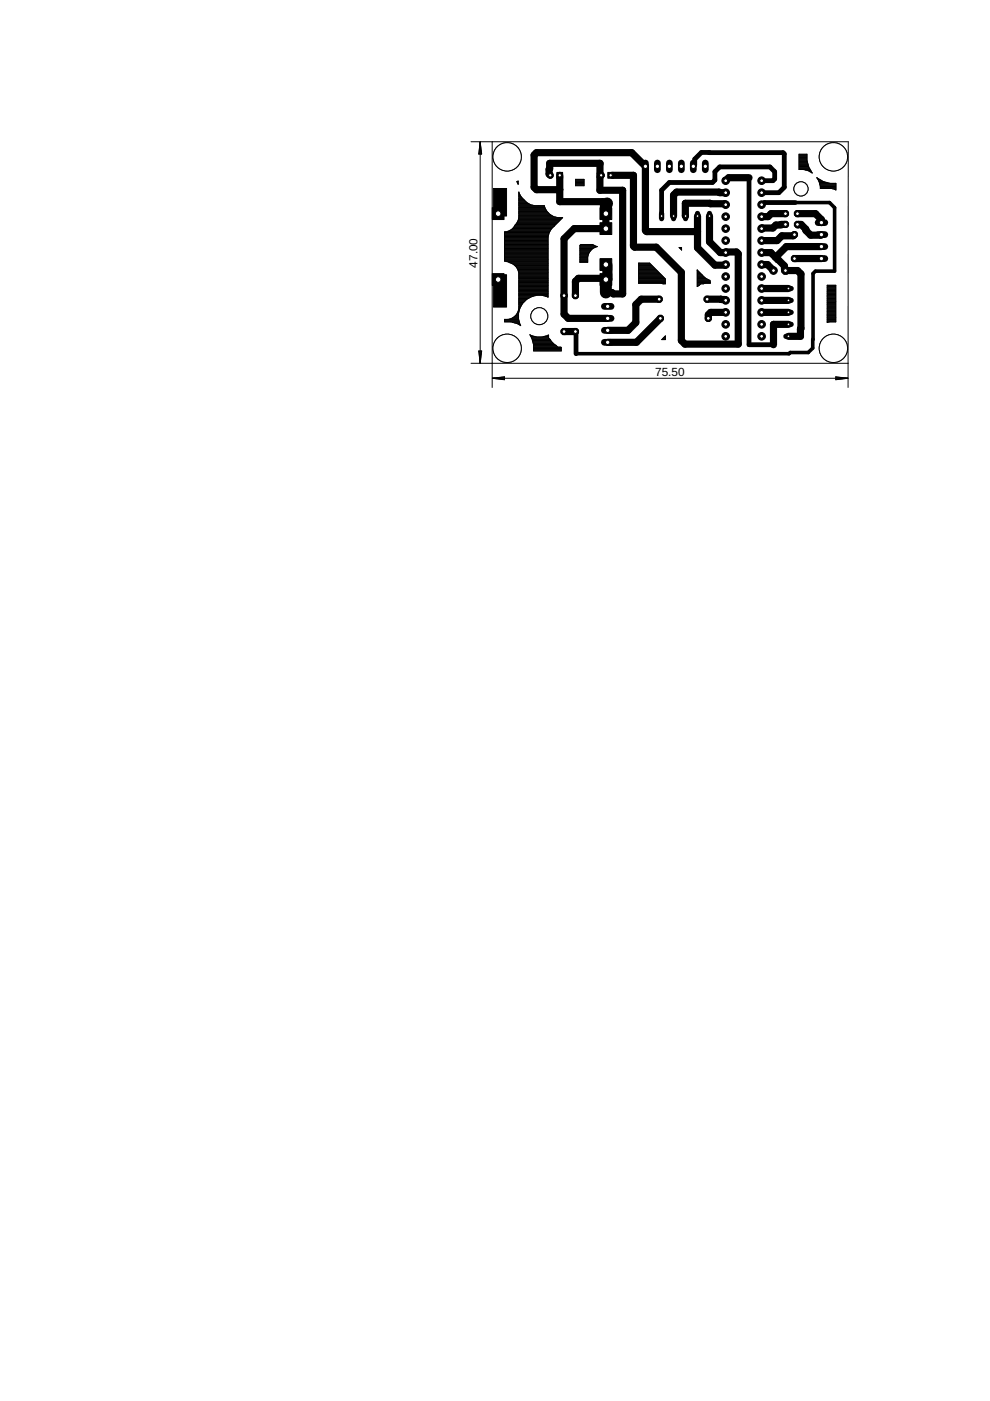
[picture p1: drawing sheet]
<svg xmlns="http://www.w3.org/2000/svg" width="210mm" height="297mm" viewBox="0 0 210 297" stroke-linecap="round" stroke-linejoin="round" font-family="sans-serif">
<defs><g id="words">
<g font-size="2.5">
<text x="101.2" y="56.7" transform="rotate(-90 101.2 56.7)">47.00</text>
<text x="138.9" y="79.6">75.50</text>
</g>
</g></defs>
<path d="M104.6 40h2.8v5.8h-2.8zM104.6 58.3h2.8v6.8h-2.8z" fill="#000" stroke="#000" stroke-width=".21"/>
<g fill="none" stroke="#000" stroke-width="1.5">
<path d="M116.7 37.2l-.3-.3 .1-2.3h10.7v2.3l.3 .3-.3 .2v2.9h4.8v22h-2l-.2-.3h-1.3v-5.9M118.7 37.2v5.6h9.1l.7 .6M129.8 37.2h4.5v15l.3 .2h4.5l5.4 5.3v14.5l.7 .8h11.3v-19.2l-.4-.4-3.4 .2-2.3-2.3v-5.5M158.8 37.7h-4.3l-.6 .6M118.7 40.2h-5l-.5-.5v-6.8l.5-.5h20.2l2.9 2.9v13.6l.3 .2h10.8M128.5 45.3v3.2h-6.7l-2.2 2.1v16l.9 .9h8.3M129.1 56.1v3.2l-.6 .6-.9-.9h-5l-.6 .6v3.1M147.9 45.8v6.7l3.7 3.7h2.1l.2-.1M153.9 40.9h-1.3l-.1-.2h-9.1l-.6 .7v4.4M153.9 43.4l-.3-.2-8.3-.1 .1 2.7M161.5 53.6h1.9l2.9 2.8v.7l.2 .3h2.6l.7 .7-.1 13.2h-2.5M161.5 56.1h1.2l1.3 1.3"/>
<path d="M164.9 55h.1M165.5 47.6h1M165.6 47.7h-1.1l-.6 .6h-2.3l-.1 .2M166.5 45.3h-3l-.6 .6h-1.4M168.4 49.7l-.2 .3h-2.4l-1 1h-3.3M168.4 54.8h5.8M169.1 45.3h3.8l1.3 1.3v.6M169.2 47.7l.1-.1h.5l2.1 2.3h2.1l.2-.2M174.2 52.3h-7.5l-2.3 2.3M119.6 70.3h2.4M139.8 63.4h-3.8l-1.2 1.2v3.8l-1.6 1.6h-4.4M140 67.5l-5.1 5.1h-6.1"/>
<path d="M149.9 63.4h2.9l.8 .1 .3 .2M153.9 66.2h-3.2l-.5 .5v.8M161.5 61.2h5.7M161.5 63.7h5.7M161.5 66.2h5.7M167.2 68.8h-3.2v4.3"/>
</g>
<path d="M128.5 59.3v2.7M128.7 43.1l-.2 .3v1.9" fill="none" stroke="#000" stroke-width="2.5"/>
<path d="M147 35.3l.3-.3v-1.3l1.4-1.4 17.3 .1 .3 .2v7.1l-1.2 1.2h-3.6M158.8 37.7v35.4h5.2M161.5 38.3h2.4l.4-.4v-1.5l-1.1-1h-10.6l-1 1v1.8l-.5 .5h-9.2l-1.6 1.6v5.5M168.6 42.9h-6.5l-.6 .6M122 70.3l.1 .1v4.6" fill="none" stroke="#000" stroke-width="1"/>
<path d="M168.6 42.9h7.3l1.1 1.1v13.5h-4.1l-.5 .5-.1 15.8-.9 .9h-3.8l-.3 .3h-45.2" fill="none" stroke="#000" stroke-width=".76"/>
<g fill="none" stroke="#000" stroke-width=".21">
<path d="M109.6 38.5l.3-.1v.7zM109.6 38.6h.3M109.7 38.7h.2M109.7 38.5h.2M109.7 38.8h.2M109.8 38.9h.1M109.9 39.1h.1M122 38h1.8v1.4h-1.8zM122 39.3h1.8M122 39.2h1.8M122 39.1h1.8M122 38.9h1.8"/>
<path d="M122 38.8h1.8M122 38.7h1.8M122 38.6h1.8M122 38.5h1.8M122 38.3h1.8M122 38.2h1.8M122 38.1h1.8M169.4 35.8h2.3M169.4 35.7h2.2M169.4 35.6h2.2M169.4 35.4h2.1M169.4 35.3h2"/>
<path d="M169.4 35.2h2M169.4 35.1h2M169.4 34.9h1.9M169.4 34.8h1.9M169.4 34.7h1.9M169.4 34.6h1.9M169.4 34.5h1.8M169.4 34.4h1.8M169.4 34.2h1.8M169.4 34.1h1.7M169.4 34h1.7M169.4 33.9h1.7"/>
<path d="M169.4 33.7h1.7M169.4 33.6h1.7M169.4 33.5h1.7M169.4 33.4h1.7M169.4 33.3h1.7M169.4 33.1h1.7M169.4 33h1.7M169.4 32.9h1.7M169.4 32.8h1.7M170.7 36h1.1M171.1 34v-1.3h-1.7v3.2h2.4M171.1 34l.4 1.4"/>
<path d="M171.2 36.2h.7M171.5 35.4l.7 1.3-.8-.5-1.1-.3M171.5 36.3h.5M171.7 36.4h.3M171.9 36.5h.2M172.1 36.6h.1M173.2 37.7h.1M173.2 37.7l.5 .8M173.2 37.7l1.3 .8 1.5 .4h1.2v1.4M173.3 37.8h.2M173.4 38h.3M173.4 38.1h.5"/>
<path d="M173.5 38.2h.6M173.6 38.3h.7M173.7 38.5l.2 1M173.7 38.5h.8M173.7 38.6h1.2M173.7 38.7h1.7M173.7 38.8h2.1M173.8 38.9h3.4M173.8 39.1h3.4M173.8 39.2h3.4M173.9 39.3h3.3M173.9 39.4h3.3"/>
<path d="M173.9 39.5v.5h2.4l.9 .3M173.9 39.9h3.3M173.9 39.8h3.3M173.9 39.7h3.3M173.9 39.5h3.3M107 51.8h9.2M107 55.3h9.2M107 55.2h9.2M107 55.1h9.2M107 55h9.2M107 54.8h9.2M107 54.7h9.2"/>
<path d="M107 54.6h9.2M107 54.5h9.2M107 54.4h9.2M107 54.3h9.2M107 54.1h9.2M107 54h9.2M107 53.9h9.2M107 53.8h9.2M107 53.6h9.2M107 53.5h9.2M107 53.4h9.2M107 53.3h9.2"/>
<path d="M107 53.1h9.2M107 53h9.2M107 52.9h9.2M107 52.8h9.2M107 52.7h9.2M107 52.6h9.2M107 52.4h9.2M107 52.3h9.2M107 52.2h9.2M107 52.1h9.2M107 51.9h9.2M107 51.7h9.2"/>
<path d="M107 51.6h9.2M107 51.5h9.2M107 51.4h9.2M107 51.2h9.2M107 51.1h9.2M107 51h9.2M107 50.9h9.2M107 50.7h9.2M107 50.6h9.2M107 50.5h9.2M107 50.4h9.2M107 50.3h9.2"/>
<path d="M107 50.1h9.2M107 50h9.2M107 49.9h9.3M107 49.8h9.3M107 49.7h9.4M107 49.6h9.4M107 49.4h9.4M107 49.3h9.5M107.4 55.5h8.8M107.6 49.1h9M107.9 55.6h8.3M107.9 48.9h8.8"/>
<path d="M108.1 55.7h8.1M108.2 48.8h8.5M108.4 48.7h8.4M108.4 55.8l1.1 .8M108.4 55.8h7.8M108.5 48.6h8.4M108.6 55.9h7.6M108.7 48.5h8.3M108.8 48.3h8.3M108.8 56h7.4M108.9 48.2h8.3M109 48.1h8.3"/>
<path d="M109 56.2h7.2M109.1 48h8.4M109.1 56.3h7.1M109.1 47.9h8.5M109.2 47.7h8.5M109.3 56.4h6.9M109.3 47.6h8.5M109.4 56.5h6.8M109.4 47.5h8.5M109.5 56.6l.3 .6M109.5 47.4a3.5 3.5 0 0 1-2.3 1.8M109.5 56.7h6.7"/>
<path d="M109.5 47.4h8.6M109.6 56.8h6.6M109.6 47.2h8.6M109.6 56.9h6.6M109.6 47.1h8.7M109.7 57h6.5M109.7 47h8.7M109.8 57.1h6.4M109.8 46.9h8.8M109.8 57.2l.2 .7v7.5M109.8 57.3h6.4M109.9 46.8h8.8"/>
<path d="M109.9 57.4h6.3M109.9 46.7h8.9M109.9 57.5h6.3M109.9 46.5h9M109.9 57.6h6.3M109.9 46.4h9.1M110 57.7h6.2M110 46.3h9.1M110 46.2l9.3-.1-2.4 2.5M110 46.1l-.5 1.3M110 43.6h5.4M110 59.9h6.2"/>
<path d="M110 59.8h6.2M110 59.7h6.2M110 59.5h6.2M110 59.4h6.2M110 59.3h6.2M110 59.2h6.2M110 59.1h6.2M110 58.9h6.2M110 58.8h6.2M110 58.7h6.2M110 58.6h6.2M110 58.5h6.2"/>
<path d="M110 58.3h6.2M110 58.2h6.2M110 58.1h6.2M110 58h6.2M110 57.8h6.2M110 46h7.9M110 45.9h7.5M110 45.8h7.2M110 45.7h7M110 45.6h6.8M110 45.4h6.6M110 45.3h6.5"/>
<path d="M110 45.2h6.4M110 45.1h6.2M110 45h6.1M110 44.8h6M110 44.7h5.9M110 44.6h5.8M110 44.5h5.8M110 44.4h5.7M110 44.2h5.6M110 44.1h5.6M110 44h5.5M110 43.9h5.5"/>
<path d="M110 43.8h5.4M110 43.5h3M110 43.4h2.5M110 43.3h2.3M110 43.2h2.1M110 43h1.9M110 42.9h1.7M110 42.8h1.5M110 42.7h1.4M110 42.5h1.3M110 42.4h1.2M110 42.3h1.1"/>
<path d="M110 42.2h.9M110 42.1h.8M110 42h.7M110 41.8h.6M110 41.7h.5M110 41.6h.4M110 41.5h.3M110 41.3h.3M110 41.2h.2M110 41.1h.1M110 41h.1M110 40.9h.1"/>
<path d="M110 40.7h.1M113.3 43.6a4.4 4.4 0 0 1-3.3-2.9v5.4M115.4 43.6l.6 1.2M116 44.8l.6 .7 .8 .4 .8 .2M116.4 49.3l-.2 .9v12.8l-.1-.1M116.5 49.2h-9.5v6.2l1.4 .4M116.9 48.6l-.5 .7M117.5 47.9h.1M123 52l.1-.2h2.6l1 .5a2.59 2.59 0 0 0-2.1 2.2M123 52v3.6h1.6v-1.1M123 55.6h1.6M123 55.5h1.6"/>
<path d="M123 55.3h1.6M123 55.2h1.6M123 55.1h1.6M123 55h1.6M123 54.8h1.6M123 54.7h1.6M123 54.6h1.6M123 54.5h1.6M123 54.4h1.6M123 54.3h1.7M123 54.1h1.7M123 54h1.7"/>
<path d="M123 53.9h1.8M123 53.8h1.8M123 53.6h1.9M123 53.5h2M123 53.4h2M123 53.3h2.1M123 53.1h2.2M123 53h2.3M123 52.9h2.4M123 52.8h2.6M123 52.7h2.7M123 52.6h2.9"/>
<path d="M123 52.4h3.2M123 52.3h3.5M123 52.2h3.3M123 52.1h3.1M123 51.9h2.9M135.4 59.9h5.7M135.4 59.8h5.7M135.4 59.7h5.7M135.4 59.5h5.7M135.4 59.4h5.7M135.4 59.3h5.7M135.4 59.2h5.7"/>
<path d="M135.4 59.1h5.6M135.4 58.9h5.5M135.4 58.8h5.4M135.4 58.7h5.3M135.4 58.6h5.1M135.4 58.5h5M135.4 58.3h4.9M135.4 58.2h4.8M135.4 58.1h4.7M135.4 58h4.5M135.4 57.8h4.4M135.4 57.7h4.3"/>
<path d="M135.4 57.6h4.2M135.4 57.5h4M135.4 57.4h3.9M135.4 57.3h3.8M135.4 57.1h3.7M135.4 57h3.6M135.4 56.9h3.5M135.4 56.8h3.3M135.4 56.7h3.2M135.4 56.5h3.1M135.4 56.4h3M135.4 56.3h2.8"/>
<path d="M135.4 56.2h2.7M135.4 56h2.6M135.4 55.9h2.5M135.4 55.8h2.4M144 52.5h.5v.5zM144.1 52.6h.4M144.2 52.7h.3M144.3 52.8h.2M144.4 52.9h.1M147.8 57.2v3.5M147.8 57.2a5.8 5.8 0 0 0 2.7 2.2M147.8 59.9h2.8"/>
<path d="M147.8 59.8h2.8M147.8 59.7h2.8M147.8 59.5h2.8M147.8 59.4h2.7M147.8 59.3h2.4M147.8 59.2h2.2M147.8 59.1h2M147.8 58.9h1.7M147.8 58.8h1.6M147.8 58.7h1.5M147.8 58.6h1.4M147.8 58.5h1.2"/>
<path d="M147.8 58.3h1.1M147.8 58.2h1M147.8 58.1h.9M147.8 58h.8M147.8 57.8h.6M147.8 57.7h.5M147.8 57.6h.4M147.8 57.5h.3M147.8 57.4h.2M147.8 57.3h.1M150.5 59.4l.1 .5M150.6 59.9v.2l-1.5 .1"/>
<path d="M176.5 40h.7M177 40.1h.2M177.2 40.3h.1M107 68.1h3.1M107 68h3M107 67.9h3M107 67.7h3M108.1 67.6h1.8M108.5 67.5h1.4M108.6 68.3h1.5M108.7 67.4h1.2M108.9 67.3h1"/>
<path d="M109 67.2l-.6 .3-1.4 .2v.5h3.1M109.1 67.1h.8M109.1 68.5h1.1M109.2 67h.7M109.3 66.9h.6M109.4 66.8h.5M109.5 66.7h.4M109.6 68.6h.6M109.6 66.5h.3M109.7 66.4h.2M109.7 66.3h.3M109.8 66.2h.2"/>
<path d="M109.8 68.7h.4M109.9 66.1h.1M109.9 65.9h.2M109.9 65.8h.2M109.9 66.4v1.2l.5 1.4-.7-.4-1.4-.4M109.9 65.7h.2M110 65.6h.2M110 65.4l-.5 1.3-.5 .5M110 60.2h6.2M110 60.7h6.2M110 65.4h.2M110 65.3h.2"/>
<path d="M110 65.2h.3M110 65.1h.4M110 65h.4M110 64.9h.5M110 64.7h.6M110 64.6h.7M110 64.5h.7M110 64.4h.8M110 64.2h.9M110 64.1h1M110 64h1.1M110 63.9h1.3"/>
<path d="M110 63.8h1.4M110 63.6h1.5M110 63.5h1.6M110 63.4h1.8M110 63.3h2M110 63.2h2.2M110 63h2.4M110 62.9h2.6M110 62.8h3.1M110 62.7h3.5M110 62.6h6.2M110 62.4h6.2"/>
<path d="M110 62.3h6.2M110 62.2h6.2M110 62.1h6.2M110 62h6.2M110 61.8h6.2M110 61.7h6.2M110 61.6h6.2M110 61.5h6.2M110 61.4h6.2M110 61.2h6.2M110 61.1h6.2M110 61h6.2"/>
<path d="M110 60.9h6.2M110 60.6h6.2M110 60.5h6.2M110 60.4h6.2M110 60.3h6.2M110 60h6.2M110 68.8h.3M110.3 68.9h.1M110.8 64.3l-.6 1-.3 1.1M111.6 63.5l-.8 .8M112.4 71l.4 .7M112.4 71a4.3 4.3 0 0 0 3.7 .1"/>
<path d="M112.4 71h.1M112.4 71.1h.2M112.5 71.2h.5M112.6 71.4h.9M112.6 71.5h3.7M112.6 62.9l1.2-.3h1.1l1.2 .3M112.6 62.9l-1 .6M112.7 71.6h3.6M112.8 71.7l.3 1.4v1.3h5.9v-.8h-.8l-1.3-1.2M112.8 71.7h3.6M112.8 71.8h3.7M112.8 72h3.8"/>
<path d="M112.9 72.1h3.8M112.9 72.2h3.9M112.9 72.3h4M113 72.5h3.9M113 72.6h4.1M113 72.7h4.2M113.1 72.8h4.2M113.1 72.9h4.3M113.1 73h4.5M113.1 74.4h5.9M113.1 74.3h5.9M113.1 74.1h5.9"/>
<path d="M113.1 74h5.9M113.1 73.9h5.9M113.1 73.8h5.9M113.1 73.7h5.9M113.1 73.5h5.1M113.1 73.4h5M113.1 73.3h4.8M113.1 73.2h4.7M115.1 62.7h1.1M115.3 71.4h1M115.6 62.8h.6M115.7 71.2h.6"/>
<path d="M116.1 62.9h.1M116.1 71.1h.2M116.3 71.1v-.1l-.2 .1M116.3 71.1v.5l.6 .8M135.4 60h5.7M140.3 72h.8M140.5 71.8h.6M140.5 60.2h.6v-1.1l-3.4-3.3h-2.3v4.3l5.2 .1M140.6 71.7h.5M140.7 71.6h.4M140.8 71.5h.3M140.9 71.4h.2"/>
<path d="M141.1 71.2h.1M141.1 71.2v.8h-.8zM147.8 60.2h1.4M147.8 60.7h.1M147.8 60.6h.2M147.8 60.5h.4M147.8 60.4h.5M147.8 60.3h.7M147.8 60h2.8M148.2 60.6l-.4 .1M148.6 60.2l-.4 .4M175.4 68.2h1.8v-7.7h-1.8v7.9l.6-.2"/>
<path d="M175.4 60.7h1.8M175.4 68.3h.2M175.4 68.1h1.8M175.4 68h1.8M175.4 67.9h1.8M175.4 67.7h1.8M175.4 67.6h1.8M175.4 67.5h1.8M175.4 67.4h1.8M175.4 67.3h1.8M175.4 67.1h1.8M175.4 67h1.8"/>
<path d="M175.4 66.9h1.8M175.4 66.8h1.8M175.4 66.7h1.8M175.4 66.5h1.8M175.4 66.4h1.8M175.4 66.3h1.8M175.4 66.2h1.8M175.4 66.1h1.8M175.4 65.9h1.8M175.4 65.8h1.8M175.4 65.7h1.8M175.4 65.6h1.8"/>
<path d="M175.4 65.4h1.8M175.4 65.3h1.8M175.4 65.2h1.8M175.4 65.1h1.8M175.4 65h1.8M175.4 64.9h1.8M175.4 64.7h1.8M175.4 64.6h1.8M175.4 64.5h1.8M175.4 64.4h1.8M175.4 64.2h1.8M175.4 64.1h1.8"/>
<path d="M175.4 64h1.8M175.4 63.9h1.8M175.4 63.8h1.8M175.4 63.6h1.8M175.4 63.5h1.8M175.4 63.4h1.8M175.4 63.3h1.8M175.4 63.2h1.8M175.4 63h1.8M175.4 62.9h1.8M175.4 62.8h1.8M175.4 62.7h1.8"/>
<path d="M175.4 62.6h1.8M175.4 62.4h1.8M175.4 62.3h1.8M175.4 62.2h1.8M175.4 62.1h1.8M175.4 62h1.8M175.4 61.8h1.8M175.4 61.7h1.8M175.4 61.6h1.8M175.4 61.5h1.8M175.4 61.4h1.8M175.4 61.2h1.8"/>
<path d="M175.4 61.1h1.8M175.4 61h1.8M175.4 60.9h1.8M175.4 60.6h1.8M175.4 60.5h1.8"/>
</g>
<circle cx="153.9" cy="38.3" r=".8" fill="#000" stroke="#000" stroke-width=".21"/>
<circle cx="153.9" cy="38.3" r=".4" fill="#fff" stroke="#000" stroke-width=".21"/>
<circle cx="153.9" cy="40.9" r=".8" fill="#000" stroke="#000" stroke-width=".21"/>
<circle cx="153.9" cy="40.9" r=".4" fill="#fff" stroke="#000" stroke-width=".21"/>
<circle cx="153.9" cy="43.4" r=".8" fill="#000" stroke="#000" stroke-width=".21"/>
<circle cx="153.9" cy="43.4" r=".4" fill="#fff" stroke="#000" stroke-width=".21"/>
<circle cx="153.9" cy="45.9" r=".8" fill="#000" stroke="#000" stroke-width=".21"/>
<circle cx="153.9" cy="45.9" r=".4" fill="#fff" stroke="#000" stroke-width=".21"/>
<circle cx="153.9" cy="48.5" r=".8" fill="#000" stroke="#000" stroke-width=".21"/>
<circle cx="153.9" cy="48.5" r=".4" fill="#fff" stroke="#000" stroke-width=".21"/>
<circle cx="153.9" cy="51" r=".8" fill="#000" stroke="#000" stroke-width=".21"/>
<circle cx="153.9" cy="51" r=".4" fill="#fff" stroke="#000" stroke-width=".21"/>
<circle cx="153.9" cy="53.6" r=".8" fill="#000" stroke="#000" stroke-width=".21"/>
<circle cx="153.9" cy="53.6" r=".4" fill="#fff" stroke="#000" stroke-width=".21"/>
<circle cx="153.9" cy="56.1" r=".8" fill="#000" stroke="#000" stroke-width=".21"/>
<circle cx="153.9" cy="56.1" r=".4" fill="#fff" stroke="#000" stroke-width=".21"/>
<circle cx="153.9" cy="58.6" r=".8" fill="#000" stroke="#000" stroke-width=".21"/>
<circle cx="153.9" cy="58.6" r=".4" fill="#fff" stroke="#000" stroke-width=".21"/>
<circle cx="153.9" cy="61.2" r=".8" fill="#000" stroke="#000" stroke-width=".21"/>
<circle cx="153.9" cy="61.2" r=".4" fill="#fff" stroke="#000" stroke-width=".21"/>
<circle cx="153.9" cy="63.7" r=".8" fill="#000" stroke="#000" stroke-width=".21"/>
<circle cx="153.9" cy="63.7" r=".4" fill="#fff" stroke="#000" stroke-width=".21"/>
<circle cx="153.9" cy="66.2" r=".8" fill="#000" stroke="#000" stroke-width=".21"/>
<circle cx="153.9" cy="66.2" r=".4" fill="#fff" stroke="#000" stroke-width=".21"/>
<circle cx="153.9" cy="68.8" r=".8" fill="#000" stroke="#000" stroke-width=".21"/>
<circle cx="153.9" cy="68.8" r=".4" fill="#fff" stroke="#000" stroke-width=".21"/>
<circle cx="153.9" cy="71.3" r=".8" fill="#000" stroke="#000" stroke-width=".21"/>
<circle cx="153.9" cy="71.3" r=".4" fill="#fff" stroke="#000" stroke-width=".21"/>
<circle cx="161.5" cy="71.3" r=".8" fill="#000" stroke="#000" stroke-width=".21"/>
<circle cx="161.5" cy="71.3" r=".4" fill="#fff" stroke="#000" stroke-width=".21"/>
<circle cx="161.5" cy="68.8" r=".8" fill="#000" stroke="#000" stroke-width=".21"/>
<circle cx="161.5" cy="68.8" r=".4" fill="#fff" stroke="#000" stroke-width=".21"/>
<circle cx="161.5" cy="66.2" r=".8" fill="#000" stroke="#000" stroke-width=".21"/>
<circle cx="161.5" cy="66.2" r=".4" fill="#fff" stroke="#000" stroke-width=".21"/>
<circle cx="161.5" cy="63.7" r=".8" fill="#000" stroke="#000" stroke-width=".21"/>
<circle cx="161.5" cy="63.7" r=".4" fill="#fff" stroke="#000" stroke-width=".21"/>
<circle cx="161.5" cy="61.2" r=".8" fill="#000" stroke="#000" stroke-width=".21"/>
<circle cx="161.5" cy="61.2" r=".4" fill="#fff" stroke="#000" stroke-width=".21"/>
<circle cx="161.5" cy="58.6" r=".8" fill="#000" stroke="#000" stroke-width=".21"/>
<circle cx="161.5" cy="58.6" r=".4" fill="#fff" stroke="#000" stroke-width=".21"/>
<circle cx="161.5" cy="56.1" r=".8" fill="#000" stroke="#000" stroke-width=".21"/>
<circle cx="161.5" cy="56.1" r=".4" fill="#fff" stroke="#000" stroke-width=".21"/>
<circle cx="161.5" cy="53.6" r=".8" fill="#000" stroke="#000" stroke-width=".21"/>
<circle cx="161.5" cy="53.6" r=".4" fill="#fff" stroke="#000" stroke-width=".21"/>
<circle cx="161.5" cy="51" r=".8" fill="#000" stroke="#000" stroke-width=".21"/>
<circle cx="161.5" cy="51" r=".4" fill="#fff" stroke="#000" stroke-width=".21"/>
<circle cx="161.5" cy="48.5" r=".8" fill="#000" stroke="#000" stroke-width=".21"/>
<circle cx="161.5" cy="48.5" r=".4" fill="#fff" stroke="#000" stroke-width=".21"/>
<circle cx="161.5" cy="45.9" r=".8" fill="#000" stroke="#000" stroke-width=".21"/>
<circle cx="161.5" cy="45.9" r=".4" fill="#fff" stroke="#000" stroke-width=".21"/>
<circle cx="161.5" cy="43.4" r=".8" fill="#000" stroke="#000" stroke-width=".21"/>
<circle cx="161.5" cy="43.4" r=".4" fill="#fff" stroke="#000" stroke-width=".21"/>
<circle cx="161.5" cy="40.9" r=".8" fill="#000" stroke="#000" stroke-width=".21"/>
<circle cx="161.5" cy="40.9" r=".4" fill="#fff" stroke="#000" stroke-width=".21"/>
<circle cx="161.5" cy="38.3" r=".8" fill="#000" stroke="#000" stroke-width=".21"/>
<circle cx="161.5" cy="38.3" r=".4" fill="#fff" stroke="#000" stroke-width=".21"/>
<path d="M166.6 61.2h1.1" fill="none" stroke="#000" stroke-width="1.1"/>
<circle cx="167.2" cy="61.2" r=".3" fill="#fff" stroke="#000" stroke-width=".21"/>
<path d="M166.6 63.7h1.1" fill="none" stroke="#000" stroke-width="1.1"/>
<circle cx="167.2" cy="63.7" r=".3" fill="#fff" stroke="#000" stroke-width=".21"/>
<path d="M166.6 66.2h1.1" fill="none" stroke="#000" stroke-width="1.1"/>
<circle cx="167.2" cy="66.2" r=".3" fill="#fff" stroke="#000" stroke-width=".21"/>
<path d="M166.6 68.8h1.1" fill="none" stroke="#000" stroke-width="1.1"/>
<circle cx="167.2" cy="68.8" r=".3" fill="#fff" stroke="#000" stroke-width=".21"/>
<path d="M166.6 71.3h1.1" fill="none" stroke="#000" stroke-width="1.1"/>
<circle cx="167.2" cy="71.3" r=".3" fill="#fff" stroke="#000" stroke-width=".21"/>
<path d="M140.3 45.3v1.1" fill="none" stroke="#000" stroke-width="1.1"/>
<circle cx="140.3" cy="45.8" r=".3" fill="#fff" stroke="#000" stroke-width=".21"/>
<path d="M142.8 45.3v1.1" fill="none" stroke="#000" stroke-width="1.1"/>
<circle cx="142.8" cy="45.8" r=".3" fill="#fff" stroke="#000" stroke-width=".21"/>
<path d="M145.4 45.3v1.1" fill="none" stroke="#000" stroke-width="1.1"/>
<circle cx="145.4" cy="45.8" r=".3" fill="#fff" stroke="#000" stroke-width=".21"/>
<path d="M147.9 45.3v1.1" fill="none" stroke="#000" stroke-width="1.1"/>
<circle cx="147.9" cy="45.8" r=".3" fill="#fff" stroke="#000" stroke-width=".21"/>
<path d="M150.4 45.3v1.1" fill="none" stroke="#000" stroke-width="1.1"/>
<circle cx="150.4" cy="45.8" r=".3" fill="#fff" stroke="#000" stroke-width=".21"/>
<path d="M136.8 34.6v1.4" fill="none" stroke="#000" stroke-width="1.4"/>
<circle cx="136.8" cy="35.3" r=".47" fill="#fff" stroke="#000" stroke-width=".21"/>
<path d="M139.4 34.6v1.4" fill="none" stroke="#000" stroke-width="1.4"/>
<circle cx="139.4" cy="35.3" r=".47" fill="#fff" stroke="#000" stroke-width=".21"/>
<path d="M141.9 34.6v1.4" fill="none" stroke="#000" stroke-width="1.4"/>
<circle cx="141.9" cy="35.3" r=".47" fill="#fff" stroke="#000" stroke-width=".21"/>
<path d="M144.5 34.6v1.4" fill="none" stroke="#000" stroke-width="1.4"/>
<circle cx="144.5" cy="35.3" r=".47" fill="#fff" stroke="#000" stroke-width=".21"/>
<path d="M147 34.6v1.4" fill="none" stroke="#000" stroke-width="1.4"/>
<circle cx="147" cy="35.3" r=".47" fill="#fff" stroke="#000" stroke-width=".21"/>
<path d="M149.5 34.6v1.4" fill="none" stroke="#000" stroke-width="1.4"/>
<circle cx="149.5" cy="35.3" r=".47" fill="#fff" stroke="#000" stroke-width=".21"/>
<path d="M173.5 54.8h1.4" fill="none" stroke="#000" stroke-width="1.4"/>
<circle cx="174.2" cy="54.8" r=".47" fill="#fff" stroke="#000" stroke-width=".21"/>
<path d="M173.5 52.3h1.4" fill="none" stroke="#000" stroke-width="1.4"/>
<circle cx="174.2" cy="52.3" r=".47" fill="#fff" stroke="#000" stroke-width=".21"/>
<path d="M173.5 49.7h1.4" fill="none" stroke="#000" stroke-width="1.4"/>
<circle cx="174.2" cy="49.7" r=".47" fill="#fff" stroke="#000" stroke-width=".21"/>
<path d="M173.5 47.2h1.4" fill="none" stroke="#000" stroke-width="1.4"/>
<circle cx="174.2" cy="47.2" r=".47" fill="#fff" stroke="#000" stroke-width=".21"/>
<circle cx="166.5" cy="45.3" r=".71" fill="#000" stroke="#000" stroke-width=".21"/>
<circle cx="166.5" cy="45.3" r=".4" fill="#fff" stroke="#000" stroke-width=".21"/>
<circle cx="169.1" cy="45.3" r=".71" fill="#000" stroke="#000" stroke-width=".21"/>
<circle cx="169.1" cy="45.3" r=".4" fill="#fff" stroke="#000" stroke-width=".21"/>
<circle cx="166.5" cy="47.6" r=".71" fill="#000" stroke="#000" stroke-width=".21"/>
<circle cx="166.5" cy="47.6" r=".4" fill="#fff" stroke="#000" stroke-width=".21"/>
<circle cx="169.1" cy="47.6" r=".71" fill="#000" stroke="#000" stroke-width=".21"/>
<circle cx="169.1" cy="47.6" r=".4" fill="#fff" stroke="#000" stroke-width=".21"/>
<circle cx="168.4" cy="49.7" r=".71" fill="#000" stroke="#000" stroke-width=".21"/>
<circle cx="168.4" cy="49.7" r=".4" fill="#fff" stroke="#000" stroke-width=".21"/>
<circle cx="168.4" cy="54.8" r=".71" fill="#000" stroke="#000" stroke-width=".21"/>
<circle cx="168.4" cy="54.8" r=".4" fill="#fff" stroke="#000" stroke-width=".21"/>
<circle cx="164" cy="57.4" r=".8" fill="#000" stroke="#000" stroke-width=".21"/>
<circle cx="164" cy="57.4" r=".4" fill="#fff" stroke="#000" stroke-width=".21"/>
<circle cx="166.5" cy="57.4" r=".87" fill="#000" stroke="#000" stroke-width=".21"/>
<circle cx="166.5" cy="57.4" r=".4" fill="#fff" stroke="#000" stroke-width=".21"/>
<path d="M128.1 65h1.5" fill="none" stroke="#000" stroke-width="1.4"/>
<circle cx="128.8" cy="65" r=".47" fill="#fff" stroke="#000" stroke-width=".21"/>
<path d="M128.1 67.5h1.5" fill="none" stroke="#000" stroke-width="1.4"/>
<circle cx="128.8" cy="67.5" r=".47" fill="#fff" stroke="#000" stroke-width=".21"/>
<path d="M128.1 70h1.5" fill="none" stroke="#000" stroke-width="1.4"/>
<circle cx="128.8" cy="70" r=".47" fill="#fff" stroke="#000" stroke-width=".21"/>
<path d="M128.1 72.6h1.5" fill="none" stroke="#000" stroke-width="1.4"/>
<circle cx="128.8" cy="72.6" r=".47" fill="#fff" stroke="#000" stroke-width=".21"/>
<circle cx="150.2" cy="67.5" r=".71" fill="#000" stroke="#000" stroke-width=".21"/>
<circle cx="150.2" cy="67.5" r=".4" fill="#fff" stroke="#000" stroke-width=".21"/>
<circle cx="140" cy="67.5" r=".71" fill="#000" stroke="#000" stroke-width=".21"/>
<circle cx="140" cy="67.5" r=".4" fill="#fff" stroke="#000" stroke-width=".21"/>
<circle cx="149.9" cy="63.4" r=".71" fill="#000" stroke="#000" stroke-width=".21"/>
<circle cx="149.9" cy="63.4" r=".4" fill="#fff" stroke="#000" stroke-width=".21"/>
<circle cx="139.8" cy="63.4" r=".71" fill="#000" stroke="#000" stroke-width=".21"/>
<circle cx="139.8" cy="63.4" r=".4" fill="#fff" stroke="#000" stroke-width=".21"/>
<circle cx="119.6" cy="62.7" r=".71" fill="#000" stroke="#000" stroke-width=".21"/>
<circle cx="119.6" cy="62.7" r=".4" fill="#fff" stroke="#000" stroke-width=".21"/>
<circle cx="119.6" cy="70.3" r=".71" fill="#000" stroke="#000" stroke-width=".21"/>
<circle cx="119.6" cy="70.3" r=".4" fill="#fff" stroke="#000" stroke-width=".21"/>
<circle cx="122" cy="70.3" r=".71" fill="#000" stroke="#000" stroke-width=".21"/>
<circle cx="122" cy="70.3" r=".4" fill="#fff" stroke="#000" stroke-width=".21"/>
<circle cx="122" cy="62.7" r=".71" fill="#000" stroke="#000" stroke-width=".21"/>
<circle cx="122" cy="62.7" r=".4" fill="#fff" stroke="#000" stroke-width=".21"/>
<path d="M104.4 58h2.5v2.5h-2.5z" fill="#000" stroke="#000" stroke-width=".21"/>
<circle cx="105.6" cy="59.3" r=".59" fill="#fff" stroke="#000" stroke-width=".21"/>
<path d="M104.4 44h2.5v2.5h-2.5z" fill="#000" stroke="#000" stroke-width=".21"/>
<circle cx="105.6" cy="45.3" r=".59" fill="#fff" stroke="#000" stroke-width=".21"/>
<path d="M127.2 54.8h2.5v2.5h-2.5z" fill="#000" stroke="#000" stroke-width=".21"/>
<circle cx="128.5" cy="56.1" r=".59" fill="#fff" stroke="#000" stroke-width=".21"/>
<path d="M127.2 47.2h2.5v2.5h-2.5z" fill="#000" stroke="#000" stroke-width=".21"/>
<circle cx="128.5" cy="48.5" r=".59" fill="#fff" stroke="#000" stroke-width=".21"/>
<path d="M127.2 58h2.5v2.5h-2.5z" fill="#000" stroke="#000" stroke-width=".21"/>
<circle cx="128.5" cy="59.3" r=".59" fill="#fff" stroke="#000" stroke-width=".21"/>
<path d="M127.2 44h2.5v2.5h-2.5z" fill="#000" stroke="#000" stroke-width=".21"/>
<circle cx="128.5" cy="45.3" r=".59" fill="#fff" stroke="#000" stroke-width=".21"/>
<circle cx="116.7" cy="37.2" r=".61" fill="#000" stroke="#000" stroke-width=".21"/>
<circle cx="116.7" cy="37.2" r=".36" fill="#fff" stroke="#000" stroke-width=".21"/>
<path d="M118.1 36.6h1.2v1.2h-1.2z" fill="#000" stroke="#000" stroke-width=".21"/>
<circle cx="118.7" cy="37.2" r=".36" fill="#fff" stroke="#000" stroke-width=".21"/>
<circle cx="127.5" cy="37.2" r=".61" fill="#000" stroke="#000" stroke-width=".21"/>
<circle cx="127.5" cy="37.2" r=".36" fill="#fff" stroke="#000" stroke-width=".21"/>
<path d="M128.9 36.6h1.2v1.2h-1.2z" fill="#000" stroke="#000" stroke-width=".21"/>
<circle cx="129.5" cy="37.2" r=".36" fill="#fff" stroke="#000" stroke-width=".21"/>
<g fill="none" stroke="#000" stroke-width=".21">
<path d="M104.4 30.1h75.5l-.1 46.9h-75.4z"/>
<circle cx="107.5" cy="33.3" r="3"/>
</g>
<circle cx="107.5" cy="33.3" r="3" fill="#fff" stroke="#000" stroke-width=".21"/>
<circle cx="107.5" cy="73.9" r="3" fill="none" stroke="#000" stroke-width=".21"/>
<circle cx="107.5" cy="73.9" r="3" fill="#fff" stroke="#000" stroke-width=".21"/>
<circle cx="176.7" cy="73.9" r="3" fill="none" stroke="#000" stroke-width=".21"/>
<circle cx="176.7" cy="73.9" r="3" fill="#fff" stroke="#000" stroke-width=".21"/>
<circle cx="176.7" cy="33.3" r="3" fill="none" stroke="#000" stroke-width=".21"/>
<circle cx="176.7" cy="33.3" r="3" fill="#fff" stroke="#000" stroke-width=".21"/>
<circle cx="114.3" cy="67" r="1.8" fill="none" stroke="#000" stroke-width=".21"/>
<circle cx="114.3" cy="67" r="1.8" fill="#fff" stroke="#000" stroke-width=".21"/>
<circle cx="169.8" cy="40" r="1.5" fill="none" stroke="#000" stroke-width=".21"/>
<circle cx="169.8" cy="40" r="1.5" fill="#fff" stroke="#000" stroke-width=".21"/>
<g fill="none" stroke="#000" stroke-width=".21">
<path d="M99.9 30.1h4.5M101.8 30.1v46.9M101.8 30.1l.3 2.6h-.6zM101.8 30.1l-.1 2.6M101.8 30.1l.1 2.6M101.8 30.1l-.2 2.6M101.8 30.1l.3 2.6M99.9 77h4.5v5.1M101.5 74.4h.6l-.3 2.6zM101.6 74.4l.2 2.6M101.7 74.4l.1 2.6M101.9 74.4l-.1 2.6"/>
<path d="M102.1 74.4l-.3 2.6M107 79.9l-2.6 .3M177.2 79.9l2.5 .3-2.5 .3zM177.2 79.9l2.5 .3M179.8 77v5.1M104.4 80.2h75.3M104.4 80.2l2.6-.3v.6zM104.4 80.2l2.6 .1M104.4 80.2l2.6 .3M107 80.1l-2.6 .1M177.2 80.1l2.5 .1M179.7 80.2l-2.5 .1"/>
<path d="M179.7 80.2l-2.5 .3"/>
</g>
<use href="#words"/>
</svg>
